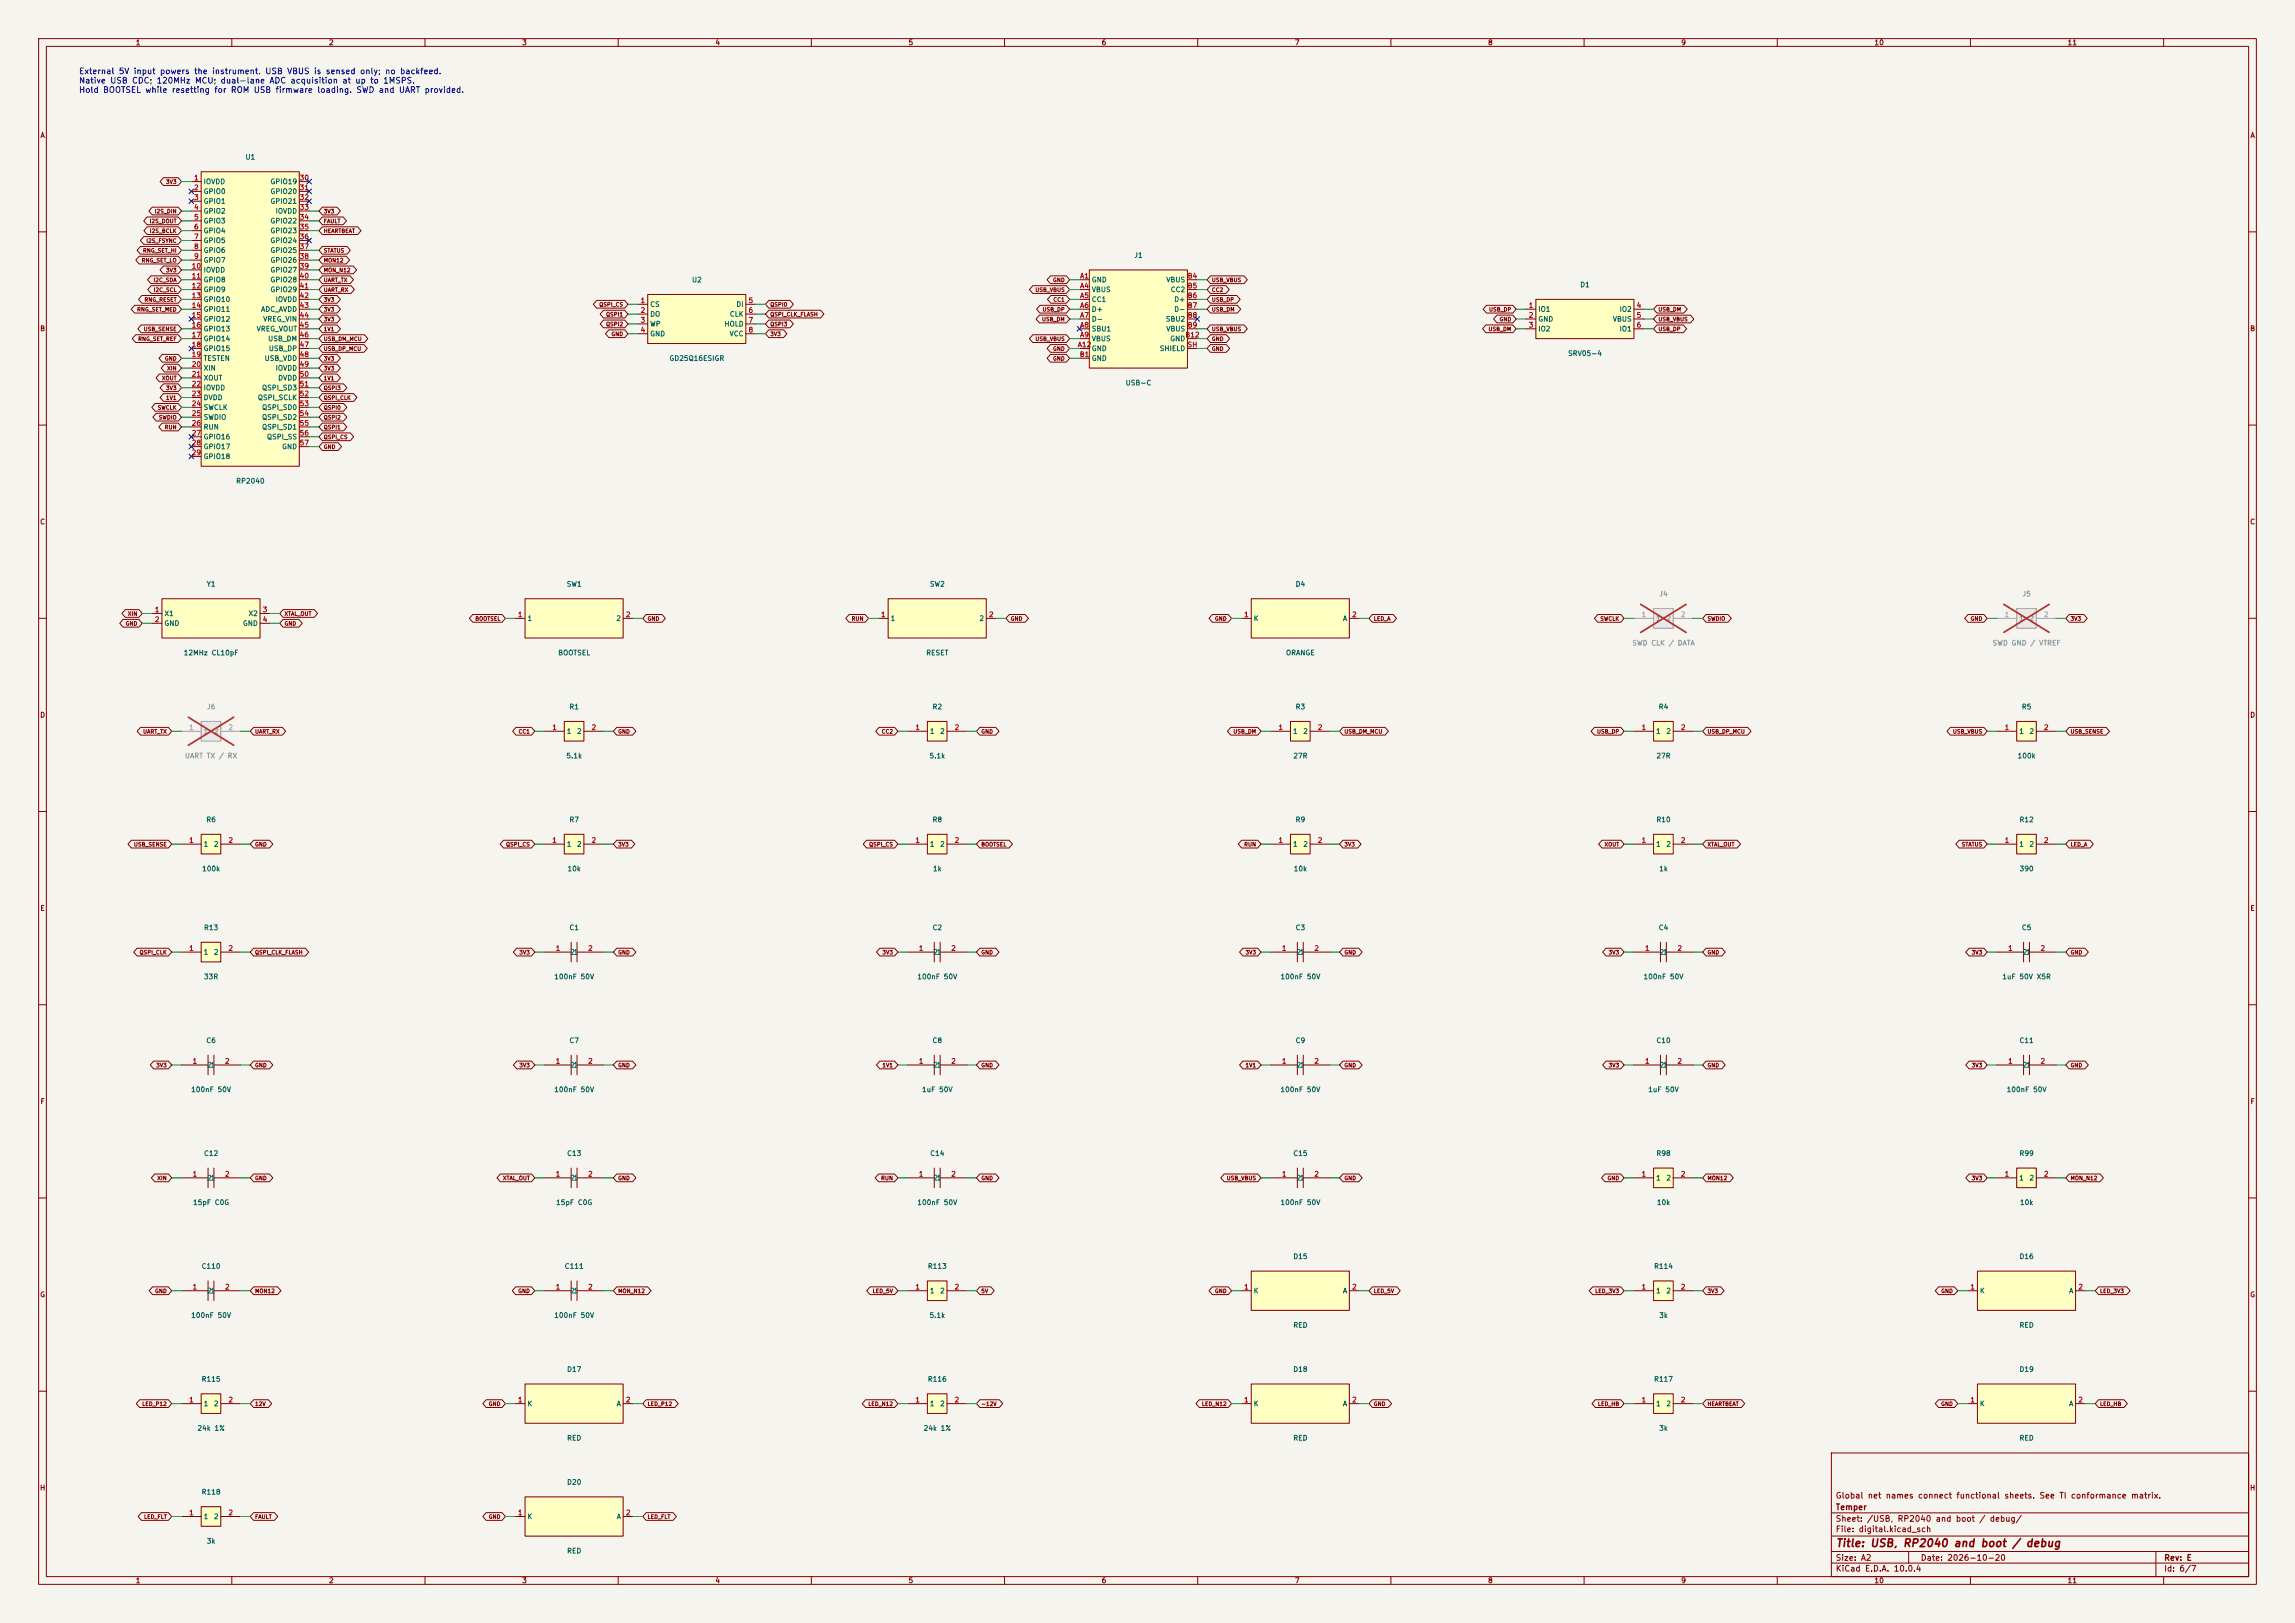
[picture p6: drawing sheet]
<svg xmlns="http://www.w3.org/2000/svg" width="594mm" height="420mm" viewBox="0 0 594 420" stroke-linecap="round" stroke-linejoin="round" font-family="sans-serif">
<defs><g id="words">
<text font-size="2" fill="#840000" x="475" y="400.8">Title: USB, RP2040 and boot / debug</text>
<g font-size="1.5" fill="#0000c2">
<text x="20.3" y="19.6">External 5V input powers the instrument. USB VBUS is sensed only; no backfeed.</text>
<text x="20.3" y="22">Native USB CDC; 120MHz MCU; dual-lane ADC acquisition at up to 1MSPS.</text>
<text x="20.3" y="24.4">Hold BOOTSEL while resetting for ROM USB firmware loading. SWD and UART provided.</text>
</g>
<g font-size="1.5" fill="#840000">
<text x="475" y="388.1">Global net names connect functional sheets. See TI conformance matrix.</text>
<text x="475" y="394.1">Sheet: /USB, RP2040 and boot / debug/</text>
<text x="475" y="391.1">Temper</text>
<text x="475" y="396.8">File: digital.kicad_sch</text>
<text x="475" y="407">KiCad E.D.A. 10.0.4</text>
<text x="475" y="404.2">Size: A2</text>
<text x="497" y="404.2">Date: 2026-10-20</text>
<text x="560" y="404.2">Rev: E</text>
<text x="560" y="407">Id: 6/7</text>
</g>
<g font-size="1.3" fill="#840000">
<text x="35" y="12">1</text>
<text x="85" y="12">2</text>
<text x="135" y="12">3</text>
<text x="185" y="12">4</text>
<text x="235" y="12">5</text>
<text x="285" y="12">6</text>
<text x="335" y="12">7</text>
<text x="385" y="12">8</text>
<text x="435" y="12">9</text>
<text x="485" y="12">10</text>
<text x="535" y="12">11</text>
<text x="10.3" y="36">A</text>
<text x="582.3" y="36">A</text>
<text x="10.3" y="86">B</text>
<text x="582.3" y="86">B</text>
<text x="10.3" y="136">C</text>
<text x="582.3" y="136">C</text>
<text x="10.3" y="186">D</text>
<text x="582.3" y="186">D</text>
<text x="10.3" y="236">E</text>
<text x="582.3" y="236">E</text>
<text x="10.3" y="286">F</text>
<text x="582.3" y="286">F</text>
<text x="10.3" y="336">G</text>
<text x="582.3" y="336">G</text>
<text x="10.2" y="386">H</text>
<text x="582.2" y="386">H</text>
<text x="35" y="410">1</text>
<text x="85" y="410">2</text>
<text x="135" y="410">3</text>
<text x="185" y="410">4</text>
<text x="235" y="410">5</text>
<text x="285" y="410">6</text>
<text x="335" y="410">7</text>
<text x="385" y="410">8</text>
<text x="435" y="410">9</text>
<text x="485" y="410">10</text>
<text x="535" y="410">11</text>
</g>
<g font-size="1.3" fill="#006464">
<text x="63.4" y="41.6">U1</text>
<text x="52.6" y="48">IOVDD</text>
<text x="69.9" y="48">GPIO19</text>
<text x="52.6" y="50.5">GPIO0</text>
<text x="52.6" y="53">GPIO1</text>
<text x="69.9" y="50.5">GPIO20</text>
<text x="69.9" y="53">GPIO21</text>
<text x="52.6" y="55.6">GPIO2</text>
<text x="52.6" y="58.1">GPIO3</text>
<text x="69.9" y="58.1">GPIO22</text>
<text x="71.2" y="55.6">IOVDD</text>
<text x="52.6" y="60.7">GPIO4</text>
<text x="52.6" y="63.2">GPIO5</text>
<text x="52.6" y="65.7">GPIO6</text>
<text x="69.9" y="60.7">GPIO23</text>
<text x="69.9" y="63.2">GPIO24</text>
<text x="69.9" y="65.7">GPIO25</text>
<text x="52.6" y="68.3">GPIO7</text>
<text x="52.6" y="70.8">IOVDD</text>
<text x="69.9" y="68.3">GPIO26</text>
<text x="69.9" y="70.8">GPIO27</text>
<text x="293.4" y="67">J1</text>
<text x="52.6" y="73.4">GPIO8</text>
<text x="52.6" y="75.9">GPIO9</text>
<text x="69.9" y="73.4">GPIO28</text>
<text x="69.9" y="75.9">GPIO29</text>
<text x="179" y="73.4">U2</text>
<text x="282.4" y="73.4">GND</text>
<text x="282.4" y="75.9">VBUS</text>
<text x="301.7" y="73.4">VBUS</text>
<text x="302.9" y="75.9">CC2</text>
<text x="408.9" y="74.6">D1</text>
<text x="52.6" y="78.4">GPIO10</text>
<text x="52.6" y="81">GPIO11</text>
<text x="52.6" y="83.5">GPIO12</text>
<text x="67.4" y="81">ADC_AVDD</text>
<text x="68" y="83.5">VREG_VIN</text>
<text x="71.2" y="78.4">IOVDD</text>
<text x="168.1" y="79.7">CS</text>
<text x="168.1" y="82.3">DO</text>
<text x="188.8" y="82.3">CLK</text>
<text x="190.5" y="79.7">DI</text>
<text x="282.4" y="78.4">CC1</text>
<text x="282.4" y="81">D+</text>
<text x="282.4" y="83.5">D-</text>
<text x="301.6" y="83.5">SBU2</text>
<text x="303.8" y="78.4">D+</text>
<text x="303.8" y="81">D-</text>
<text x="398" y="81">IO1</text>
<text x="398" y="83.5">GND</text>
<text x="417.3" y="83.5">VBUS</text>
<text x="419.1" y="81">IO2</text>
<text x="52.6" y="86.1">GPIO13</text>
<text x="52.6" y="88.6">GPIO14</text>
<text x="66.3" y="86.1">VREG_VOUT</text>
<text x="69.3" y="88.6">USB_DM</text>
<text x="168.1" y="84.8">WP</text>
<text x="168.1" y="87.3">GND</text>
<text x="187.4" y="84.8">HOLD</text>
<text x="188.7" y="87.3">VCC</text>
<text x="282.4" y="86.1">SBU1</text>
<text x="282.4" y="88.6">VBUS</text>
<text x="301.7" y="86.1">VBUS</text>
<text x="302.8" y="88.6">GND</text>
<text x="398" y="86.1">IO2</text>
<text x="419.1" y="86.1">IO1</text>
<text x="52.6" y="91.1">GPIO15</text>
<text x="52.6" y="93.7">TESTEN</text>
<text x="68.4" y="93.7">USB_VDD</text>
<text x="69.4" y="91.1">USB_DP</text>
<text x="173.1" y="93.7">GD25Q16ESIGR</text>
<text x="282.4" y="91.1">GND</text>
<text x="282.4" y="93.7">GND</text>
<text x="300" y="91.1">SHIELD</text>
<text x="405.7" y="92.4">SRV05-4</text>
<text x="52.6" y="96.2">XIN</text>
<text x="52.6" y="98.8">XOUT</text>
<text x="52.6" y="101.3">IOVDD</text>
<text x="67.7" y="101.3">QSPI_SD3</text>
<text x="71.2" y="96.2">IOVDD</text>
<text x="71.9" y="98.8">DVDD</text>
<text x="291.2" y="100">USB-C</text>
<text x="52.6" y="103.8">DVDD</text>
<text x="52.6" y="106.4">SWCLK</text>
<text x="66.6" y="103.8">QSPI_SCLK</text>
<text x="67.7" y="106.4">QSPI_SD0</text>
<text x="52.6" y="108.9">SWDIO</text>
<text x="52.6" y="111.5">RUN</text>
<text x="67.7" y="108.9">QSPI_SD2</text>
<text x="67.7" y="111.5">QSPI_SD1</text>
<text x="52.6" y="114">GPIO16</text>
<text x="52.6" y="116.5">GPIO17</text>
<text x="52.6" y="119.1">GPIO18</text>
<text x="69" y="114">QSPI_SS</text>
<text x="72.9" y="116.5">GND</text>
<text x="61" y="125.4">RP2040</text>
<text x="53.4" y="152.1">Y1</text>
<text x="146.6" y="152.1">SW1</text>
<text x="240.5" y="152.1">SW2</text>
<text x="335.2" y="152.1">D4</text>
<text x="42.4" y="159.7">X1</text>
<text x="64.2" y="159.7">X2</text>
<text x="136.4" y="161">1</text>
<text x="159.4" y="161">2</text>
<text x="230.4" y="161">1</text>
<text x="253.3" y="161">2</text>
<text x="324.4" y="161">K</text>
<text x="347.5" y="161">A</text>
<text x="42.4" y="162.3">GND</text>
<text x="62.7" y="162.3">GND</text>
<text x="47.4" y="169.9">12MHz CL10pF</text>
<text x="144.3" y="169.9">BOOTSEL</text>
<text x="239.6" y="169.9">RESET</text>
<text x="332.7" y="169.9">ORANGE</text>
<text x="147.2" y="183.9">R1</text>
<text x="241.2" y="183.9">R2</text>
<text x="335.2" y="183.9">R3</text>
<text x="429.2" y="183.9">R4</text>
<text x="523.2" y="183.9">R5</text>
<text x="146.6" y="190.2">1</text>
<text x="149.2" y="190.2">2</text>
<text x="240.5" y="190.2">1</text>
<text x="243.2" y="190.2">2</text>
<text x="334.5" y="190.2">1</text>
<text x="337.2" y="190.2">2</text>
<text x="428.5" y="190.2">1</text>
<text x="431.1" y="190.2">2</text>
<text x="522.5" y="190.2">1</text>
<text x="525.1" y="190.2">2</text>
<text x="146.5" y="196.6">5.1k</text>
<text x="240.4" y="196.6">5.1k</text>
<text x="334.6" y="196.6">27R</text>
<text x="428.6" y="196.6">27R</text>
<text x="522.1" y="196.6">100k</text>
<text x="53.3" y="213.1">R6</text>
<text x="147.2" y="213.1">R7</text>
<text x="241.2" y="213.1">R8</text>
<text x="335.2" y="213.1">R9</text>
<text x="428.6" y="213.1">R10</text>
<text x="522.6" y="213.1">R12</text>
<text x="52.6" y="219.4">1</text>
<text x="55.2" y="219.4">2</text>
<text x="146.6" y="219.4">1</text>
<text x="149.2" y="219.4">2</text>
<text x="240.5" y="219.4">1</text>
<text x="243.2" y="219.4">2</text>
<text x="334.5" y="219.4">1</text>
<text x="337.2" y="219.4">2</text>
<text x="428.5" y="219.4">1</text>
<text x="431.1" y="219.4">2</text>
<text x="522.5" y="219.4">1</text>
<text x="525.1" y="219.4">2</text>
<text x="52.2" y="225.8">100k</text>
<text x="146.8" y="225.8">10k</text>
<text x="241.3" y="225.8">1k</text>
<text x="334.7" y="225.8">10k</text>
<text x="429.3" y="225.8">1k</text>
<text x="522.6" y="225.8">390</text>
<text x="52.7" y="241">R13</text>
<text x="147.2" y="241">C1</text>
<text x="241.2" y="241">C2</text>
<text x="335.2" y="241">C3</text>
<text x="429.2" y="241">C4</text>
<text x="523.2" y="241">C5</text>
<text x="52.6" y="247.4">1</text>
<text x="55.2" y="247.4">2</text>
<text x="147.4" y="247.4">21</text>
<text x="241.4" y="247.4">21</text>
<text x="335.4" y="247.4">21</text>
<text x="429.4" y="247.4">21</text>
<text x="523.3" y="247.4">21</text>
<text x="52.7" y="253.7">33R</text>
<text x="143.3" y="253.7">100nF 50V</text>
<text x="237.3" y="253.7">100nF 50V</text>
<text x="331.3" y="253.7">100nF 50V</text>
<text x="425.3" y="253.7">100nF 50V</text>
<text x="518.1" y="253.7">1uF 50V X5R</text>
<text x="53.3" y="270.2">C6</text>
<text x="147.2" y="270.2">C7</text>
<text x="241.2" y="270.2">C8</text>
<text x="335.2" y="270.2">C9</text>
<text x="428.6" y="270.2">C10</text>
<text x="522.6" y="270.2">C11</text>
<text x="53.4" y="276.6">21</text>
<text x="147.4" y="276.6">21</text>
<text x="241.4" y="276.6">21</text>
<text x="335.4" y="276.6">21</text>
<text x="429.4" y="276.6">21</text>
<text x="523.3" y="276.6">21</text>
<text x="49.3" y="282.9">100nF 50V</text>
<text x="143.3" y="282.9">100nF 50V</text>
<text x="238.5" y="282.9">1uF 50V</text>
<text x="331.3" y="282.9">100nF 50V</text>
<text x="426.5" y="282.9">1uF 50V</text>
<text x="519.2" y="282.9">100nF 50V</text>
<text x="52.7" y="299.4">C12</text>
<text x="146.6" y="299.4">C13</text>
<text x="240.6" y="299.4">C14</text>
<text x="334.6" y="299.4">C15</text>
<text x="428.6" y="299.4">R98</text>
<text x="522.6" y="299.4">R99</text>
<text x="53.4" y="305.8">21</text>
<text x="147.4" y="305.8">21</text>
<text x="241.4" y="305.8">21</text>
<text x="335.4" y="305.8">21</text>
<text x="428.5" y="305.8">1</text>
<text x="431.1" y="305.8">2</text>
<text x="522.5" y="305.8">1</text>
<text x="525.1" y="305.8">2</text>
<text x="49.8" y="312.1">15pF C0G</text>
<text x="143.8" y="312.1">15pF C0G</text>
<text x="237.3" y="312.1">100nF 50V</text>
<text x="331.3" y="312.1">100nF 50V</text>
<text x="428.7" y="312.1">10k</text>
<text x="522.7" y="312.1">10k</text>
<text x="52.1" y="328.6">C110</text>
<text x="146" y="328.6">C111</text>
<text x="240" y="328.6">R113</text>
<text x="334.6" y="326.1">D15</text>
<text x="428" y="328.6">R114</text>
<text x="522.6" y="326.1">D16</text>
<text x="53.4" y="335">21</text>
<text x="147.4" y="335">21</text>
<text x="240.5" y="335">1</text>
<text x="243.2" y="335">2</text>
<text x="324.4" y="335">K</text>
<text x="347.5" y="335">A</text>
<text x="428.5" y="335">1</text>
<text x="431.1" y="335">2</text>
<text x="512.3" y="335">K</text>
<text x="535.4" y="335">A</text>
<text x="49.3" y="341.3">100nF 50V</text>
<text x="143.3" y="341.3">100nF 50V</text>
<text x="240.4" y="341.3">5.1k</text>
<text x="429.3" y="341.3">3k</text>
<text x="334.6" y="343.9">RED</text>
<text x="522.6" y="343.9">RED</text>
<text x="52.1" y="357.8">R115</text>
<text x="146.6" y="355.3">D17</text>
<text x="240" y="357.8">R116</text>
<text x="334.6" y="355.3">D18</text>
<text x="428" y="357.8">R117</text>
<text x="522.6" y="355.3">D19</text>
<text x="52.6" y="364.2">1</text>
<text x="55.2" y="364.2">2</text>
<text x="136.4" y="364.2">K</text>
<text x="159.5" y="364.2">A</text>
<text x="240.5" y="364.2">1</text>
<text x="243.2" y="364.2">2</text>
<text x="324.4" y="364.2">K</text>
<text x="347.5" y="364.2">A</text>
<text x="428.5" y="364.2">1</text>
<text x="431.1" y="364.2">2</text>
<text x="512.3" y="364.2">K</text>
<text x="535.4" y="364.2">A</text>
<text x="51" y="370.5">24k 1%</text>
<text x="238.9" y="370.5">24k 1%</text>
<text x="429.3" y="370.5">3k</text>
<text x="146.6" y="373.1">RED</text>
<text x="334.6" y="373.1">RED</text>
<text x="522.6" y="373.1">RED</text>
<text x="52.1" y="387.1">R118</text>
<text x="146.6" y="384.5">D20</text>
<text x="52.6" y="393.4">1</text>
<text x="55.2" y="393.4">2</text>
<text x="136.4" y="393.4">K</text>
<text x="159.5" y="393.4">A</text>
<text x="53.4" y="399.8">3k</text>
<text x="146.6" y="402.3">RED</text>
</g>
<g font-size="1.3" fill="#a90000">
<text x="50.1" y="47">1</text>
<text x="77.4" y="47">30</text>
<text x="50.1" y="49.5">2</text>
<text x="50.1" y="52">3</text>
<text x="77.4" y="49.5">31</text>
<text x="77.4" y="52">32</text>
<text x="50.1" y="54.6">4</text>
<text x="50.1" y="57.1">5</text>
<text x="50.1" y="59.7">6</text>
<text x="77.4" y="54.6">33</text>
<text x="77.4" y="57.1">34</text>
<text x="77.4" y="59.7">35</text>
<text x="50.1" y="62.2">7</text>
<text x="50.1" y="64.7">8</text>
<text x="77.4" y="62.2">36</text>
<text x="77.4" y="64.7">37</text>
<text x="49.5" y="69.8">10</text>
<text x="50.1" y="67.3">9</text>
<text x="77.4" y="67.3">38</text>
<text x="77.4" y="69.8">39</text>
<text x="49.5" y="72.4">11</text>
<text x="49.5" y="74.9">12</text>
<text x="49.5" y="77.4">13</text>
<text x="77.4" y="72.4">40</text>
<text x="77.4" y="74.9">41</text>
<text x="77.4" y="77.4">42</text>
<text x="279.4" y="72.4">A1</text>
<text x="279.4" y="74.9">A4</text>
<text x="279.4" y="77.4">A5</text>
<text x="307.3" y="72.4">B4</text>
<text x="307.3" y="74.9">B5</text>
<text x="307.3" y="77.4">B6</text>
<text x="49.5" y="80">14</text>
<text x="49.5" y="82.5">15</text>
<text x="77.4" y="80">43</text>
<text x="77.4" y="82.5">44</text>
<text x="165.7" y="78.7">1</text>
<text x="165.7" y="81.3">2</text>
<text x="165.7" y="83.8">3</text>
<text x="193.6" y="78.7">5</text>
<text x="193.6" y="81.3">6</text>
<text x="193.6" y="83.8">7</text>
<text x="279.4" y="80">A6</text>
<text x="279.4" y="82.5">A7</text>
<text x="307.3" y="80">B7</text>
<text x="307.3" y="82.5">B8</text>
<text x="395.5" y="80">1</text>
<text x="395.5" y="82.5">2</text>
<text x="423.5" y="80">4</text>
<text x="423.5" y="82.5">5</text>
<text x="49.5" y="85.1">16</text>
<text x="49.5" y="87.6">17</text>
<text x="77.4" y="85.1">45</text>
<text x="77.4" y="87.6">46</text>
<text x="165.7" y="86.3">4</text>
<text x="193.6" y="86.3">8</text>
<text x="279.4" y="85.1">A8</text>
<text x="279.4" y="87.6">A9</text>
<text x="306.7" y="87.6">B12</text>
<text x="307.3" y="85.1">B9</text>
<text x="395.5" y="85.1">3</text>
<text x="423.5" y="85.1">6</text>
<text x="49.5" y="90.1">18</text>
<text x="49.5" y="92.7">19</text>
<text x="49.5" y="95.2">20</text>
<text x="77.4" y="90.1">47</text>
<text x="77.4" y="92.7">48</text>
<text x="77.4" y="95.2">49</text>
<text x="278.8" y="90.1">A12</text>
<text x="279.3" y="92.7">B1</text>
<text x="307.2" y="90.1">SH</text>
<text x="49.5" y="97.8">21</text>
<text x="49.5" y="100.3">22</text>
<text x="77.4" y="97.8">50</text>
<text x="77.4" y="100.3">51</text>
<text x="49.5" y="102.8">23</text>
<text x="49.5" y="105.4">24</text>
<text x="49.5" y="107.9">25</text>
<text x="77.4" y="102.8">52</text>
<text x="77.4" y="105.4">53</text>
<text x="77.4" y="107.9">54</text>
<text x="49.5" y="110.5">26</text>
<text x="49.5" y="113">27</text>
<text x="77.4" y="110.5">55</text>
<text x="77.4" y="113">56</text>
<text x="49.5" y="115.5">28</text>
<text x="49.5" y="118.1">29</text>
<text x="77.4" y="115.5">57</text>
<text x="39.9" y="158.7">1</text>
<text x="39.9" y="161.3">2</text>
<text x="67.9" y="158.7">3</text>
<text x="67.9" y="161.3">4</text>
<text x="133.9" y="160">1</text>
<text x="161.9" y="160">2</text>
<text x="227.9" y="160">1</text>
<text x="255.8" y="160">2</text>
<text x="321.9" y="160">1</text>
<text x="349.8" y="160">2</text>
<text x="142.8" y="189.2">1</text>
<text x="153" y="189.2">2</text>
<text x="236.8" y="189.2">1</text>
<text x="246.9" y="189.2">2</text>
<text x="330.8" y="189.2">1</text>
<text x="340.9" y="189.2">2</text>
<text x="424.7" y="189.2">1</text>
<text x="434.9" y="189.2">2</text>
<text x="518.7" y="189.2">1</text>
<text x="528.9" y="189.2">2</text>
<text x="48.8" y="218.4">1</text>
<text x="59" y="218.4">2</text>
<text x="142.8" y="218.4">1</text>
<text x="153" y="218.4">2</text>
<text x="236.8" y="218.4">1</text>
<text x="246.9" y="218.4">2</text>
<text x="330.8" y="218.4">1</text>
<text x="340.9" y="218.4">2</text>
<text x="424.7" y="218.4">1</text>
<text x="434.9" y="218.4">2</text>
<text x="518.7" y="218.4">1</text>
<text x="528.9" y="218.4">2</text>
<text x="48.8" y="246.4">1</text>
<text x="59" y="246.4">2</text>
<text x="143.7" y="246.4">1</text>
<text x="152.1" y="246.4">2</text>
<text x="237.7" y="246.4">1</text>
<text x="246.1" y="246.4">2</text>
<text x="331.7" y="246.4">1</text>
<text x="340" y="246.4">2</text>
<text x="425.6" y="246.4">1</text>
<text x="434" y="246.4">2</text>
<text x="519.6" y="246.4">1</text>
<text x="528" y="246.4">2</text>
<text x="49.7" y="275.6">1</text>
<text x="58.1" y="275.6">2</text>
<text x="143.7" y="275.6">1</text>
<text x="152.1" y="275.6">2</text>
<text x="237.7" y="275.6">1</text>
<text x="246.1" y="275.6">2</text>
<text x="331.7" y="275.6">1</text>
<text x="340" y="275.6">2</text>
<text x="425.6" y="275.6">1</text>
<text x="434" y="275.6">2</text>
<text x="519.6" y="275.6">1</text>
<text x="528" y="275.6">2</text>
<text x="49.7" y="304.8">1</text>
<text x="58.1" y="304.8">2</text>
<text x="143.7" y="304.8">1</text>
<text x="152.1" y="304.8">2</text>
<text x="237.7" y="304.8">1</text>
<text x="246.1" y="304.8">2</text>
<text x="331.7" y="304.8">1</text>
<text x="340" y="304.8">2</text>
<text x="424.7" y="304.8">1</text>
<text x="434.9" y="304.8">2</text>
<text x="518.7" y="304.8">1</text>
<text x="528.9" y="304.8">2</text>
<text x="49.7" y="334">1</text>
<text x="58.1" y="334">2</text>
<text x="143.7" y="334">1</text>
<text x="152.1" y="334">2</text>
<text x="236.8" y="334">1</text>
<text x="246.9" y="334">2</text>
<text x="321.9" y="334">1</text>
<text x="349.8" y="334">2</text>
<text x="424.7" y="334">1</text>
<text x="434.9" y="334">2</text>
<text x="509.8" y="334">1</text>
<text x="537.8" y="334">2</text>
<text x="48.8" y="363.2">1</text>
<text x="59" y="363.2">2</text>
<text x="133.9" y="363.2">1</text>
<text x="161.9" y="363.2">2</text>
<text x="236.8" y="363.2">1</text>
<text x="246.9" y="363.2">2</text>
<text x="321.9" y="363.2">1</text>
<text x="349.8" y="363.2">2</text>
<text x="424.7" y="363.2">1</text>
<text x="434.9" y="363.2">2</text>
<text x="509.8" y="363.2">1</text>
<text x="537.8" y="363.2">2</text>
<text x="48.8" y="392.4">1</text>
<text x="59" y="392.4">2</text>
<text x="133.9" y="392.4">1</text>
<text x="161.9" y="392.4">2</text>
</g>
<g font-size="1.3" fill="#939391">
<text x="429.3" y="154.6">J4</text>
<text x="523.3" y="154.6">J5</text>
<text x="428.5" y="161">1</text>
<text x="431.1" y="161">2</text>
<text x="522.5" y="161">1</text>
<text x="525.1" y="161">2</text>
<text x="422.4" y="167.3">SWD CLK / DATA</text>
<text x="515.6" y="167.3">SWD GND / VTREF</text>
<text x="53.4" y="183.9">J6</text>
<text x="52.6" y="190.2">1</text>
<text x="55.2" y="190.2">2</text>
<text x="47.7" y="196.6">UART TX / RX</text>
</g>
<g font-size="1.3" fill="#a5a4a2">
<text x="424.7" y="160">1</text>
<text x="434.9" y="160">2</text>
<text x="518.7" y="160">1</text>
<text x="528.9" y="160">2</text>
<text x="48.8" y="189.2">1</text>
<text x="59" y="189.2">2</text>
</g>
<g font-size="1" fill="#840000">
<text x="42.8" y="47.8">3V3</text>
<text x="38.6" y="58">I2S_DOUT</text>
<text x="39.9" y="55.4">I2S_DIN</text>
<text x="83.7" y="55.4">3V3</text>
<text x="83.7" y="58">FAULT</text>
<text x="36.9" y="65.6">RNG_SET_HI</text>
<text x="37.8" y="63.1">I2S_FSYNC</text>
<text x="38.7" y="60.5">I2S_BCLK</text>
<text x="83.7" y="65.6">STATUS</text>
<text x="83.7" y="60.5">HEARTBEAT</text>
<text x="36.6" y="68.1">RNG_SET_LO</text>
<text x="42.8" y="70.7">3V3</text>
<text x="83.7" y="68.1">MON12</text>
<text x="83.7" y="70.7">MON_N12</text>
<text x="39.6" y="73.2">I2C_SDA</text>
<text x="39.7" y="75.8">I2C_SCL</text>
<text x="83.7" y="73.2">UART_TX</text>
<text x="83.7" y="75.8">UART_RX</text>
<text x="267.9" y="75.8">USB_VBUS</text>
<text x="272.4" y="73.2">GND</text>
<text x="313.5" y="73.2">USB_VBUS</text>
<text x="313.5" y="75.8">CC2</text>
<text x="35.4" y="80.8">RNG_SET_MED</text>
<text x="37.3" y="78.3">RNG_RESET</text>
<text x="83.7" y="78.3">3V3</text>
<text x="83.7" y="80.8">3V3</text>
<text x="83.7" y="83.4">3V3</text>
<text x="155" y="79.6">QSPI_CS</text>
<text x="156.7" y="82.1">QSPI1</text>
<text x="199.2" y="79.6">QSPI0</text>
<text x="199.2" y="82.1">QSPI_CLK_FLASH</text>
<text x="269.6" y="83.4">USB_DM</text>
<text x="269.7" y="80.8">USB_DP</text>
<text x="272.5" y="78.3">CC1</text>
<text x="313.5" y="80.8">USB_DM</text>
<text x="313.5" y="78.3">USB_DP</text>
<text x="385.3" y="80.8">USB_DP</text>
<text x="388" y="83.4">GND</text>
<text x="429.1" y="83.4">USB_VBUS</text>
<text x="429.1" y="80.8">USB_DM</text>
<text x="35.7" y="88.5">RNG_SET_REF</text>
<text x="37.1" y="85.9">USB_SENSE</text>
<text x="83.7" y="85.9">1V1</text>
<text x="83.7" y="88.5">USB_DM_MCU</text>
<text x="156.7" y="84.7">QSPI2</text>
<text x="158.1" y="87.2">GND</text>
<text x="199.2" y="84.7">QSPI3</text>
<text x="199.2" y="87.2">3V3</text>
<text x="267.9" y="88.5">USB_VBUS</text>
<text x="313.5" y="88.5">GND</text>
<text x="313.5" y="85.9">USB_VBUS</text>
<text x="385.1" y="85.9">USB_DM</text>
<text x="429.1" y="85.9">USB_DP</text>
<text x="42.6" y="93.5">GND</text>
<text x="83.7" y="93.5">3V3</text>
<text x="83.7" y="91">USB_DP_MCU</text>
<text x="272.4" y="93.5">GND</text>
<text x="272.4" y="91">GND</text>
<text x="313.5" y="91">GND</text>
<text x="41.8" y="98.6">XOUT</text>
<text x="42.8" y="101.2">3V3</text>
<text x="43.1" y="96.1">XIN</text>
<text x="83.7" y="96.1">3V3</text>
<text x="83.7" y="98.6">1V1</text>
<text x="83.7" y="101.2">QSPI3</text>
<text x="40.7" y="106.2">SWCLK</text>
<text x="42.8" y="103.7">1V1</text>
<text x="83.7" y="103.7">QSPI_CLK</text>
<text x="83.7" y="106.2">QSPI0</text>
<text x="41" y="108.8">SWDIO</text>
<text x="42.5" y="111.3">RUN</text>
<text x="83.7" y="108.8">QSPI2</text>
<text x="83.7" y="111.3">QSPI1</text>
<text x="83.7" y="113.9">QSPI_CS</text>
<text x="83.7" y="116.4">GND</text>
<text x="33" y="159.6">XIN</text>
<text x="73.5" y="159.6">XTAL_OUT</text>
<text x="122.9" y="160.9">BOOTSEL</text>
<text x="167.5" y="160.9">GND</text>
<text x="220.3" y="160.9">RUN</text>
<text x="261.5" y="160.9">GND</text>
<text x="314.3" y="160.9">GND</text>
<text x="355.5" y="160.9">LED_A</text>
<text x="414.1" y="160.9">SWCLK</text>
<text x="441.8" y="160.9">SWDIO</text>
<text x="509.9" y="160.9">GND</text>
<text x="535.8" y="160.9">3V3</text>
<text x="32.4" y="162.1">GND</text>
<text x="73.5" y="162.1">GND</text>
<text x="36.9" y="190.1">UART_TX</text>
<text x="65.9" y="190.1">UART_RX</text>
<text x="134.1" y="190.1">CC1</text>
<text x="159.9" y="190.1">GND</text>
<text x="228.1" y="190.1">CC2</text>
<text x="253.9" y="190.1">GND</text>
<text x="319.1" y="190.1">USB_DM</text>
<text x="347.8" y="190.1">USB_DM_MCU</text>
<text x="413.2" y="190.1">USB_DP</text>
<text x="441.8" y="190.1">USB_DP_MCU</text>
<text x="505.3" y="190.1">USB_VBUS</text>
<text x="535.8" y="190.1">USB_SENSE</text>
<text x="34.5" y="219.3">USB_SENSE</text>
<text x="65.9" y="219.3">GND</text>
<text x="130.9" y="219.3">QSPI_CS</text>
<text x="159.9" y="219.3">3V3</text>
<text x="224.8" y="219.3">QSPI_CS</text>
<text x="253.9" y="219.3">BOOTSEL</text>
<text x="321.9" y="219.3">RUN</text>
<text x="347.8" y="219.3">3V3</text>
<text x="415.2" y="219.3">XOUT</text>
<text x="441.8" y="219.3">XTAL_OUT</text>
<text x="507.6" y="219.3">STATUS</text>
<text x="535.8" y="219.3">LED_A</text>
<text x="36" y="247.2">QSPI_CLK</text>
<text x="65.9" y="247.2">QSPI_CLK_FLASH</text>
<text x="134.3" y="247.2">3V3</text>
<text x="159.9" y="247.2">GND</text>
<text x="228.3" y="247.2">3V3</text>
<text x="253.9" y="247.2">GND</text>
<text x="322.2" y="247.2">3V3</text>
<text x="347.8" y="247.2">GND</text>
<text x="416.2" y="247.2">3V3</text>
<text x="441.8" y="247.2">GND</text>
<text x="510.2" y="247.2">3V3</text>
<text x="535.8" y="247.2">GND</text>
<text x="40.3" y="276.4">3V3</text>
<text x="65.9" y="276.4">GND</text>
<text x="134.3" y="276.4">3V3</text>
<text x="159.9" y="276.4">GND</text>
<text x="228.3" y="276.4">1V1</text>
<text x="253.9" y="276.4">GND</text>
<text x="322.2" y="276.4">1V1</text>
<text x="347.8" y="276.4">GND</text>
<text x="416.2" y="276.4">3V3</text>
<text x="441.8" y="276.4">GND</text>
<text x="510.2" y="276.4">3V3</text>
<text x="535.8" y="276.4">GND</text>
<text x="40.6" y="305.6">XIN</text>
<text x="65.9" y="305.6">GND</text>
<text x="130" y="305.6">XTAL_OUT</text>
<text x="159.9" y="305.6">GND</text>
<text x="227.9" y="305.6">RUN</text>
<text x="253.9" y="305.6">GND</text>
<text x="317.4" y="305.6">USB_VBUS</text>
<text x="347.8" y="305.6">GND</text>
<text x="415.9" y="305.6">GND</text>
<text x="441.8" y="305.6">MON12</text>
<text x="510.2" y="305.6">3V3</text>
<text x="535.8" y="305.6">MON_N12</text>
<text x="40" y="334.8">GND</text>
<text x="65.9" y="334.8">MON12</text>
<text x="134" y="334.8">GND</text>
<text x="159.9" y="334.8">MON_N12</text>
<text x="225.7" y="334.8">LED_5V</text>
<text x="253.9" y="334.8">5V</text>
<text x="314.3" y="334.8">GND</text>
<text x="355.5" y="334.8">LED_5V</text>
<text x="412.7" y="334.8">LED_3V3</text>
<text x="441.8" y="334.8">3V3</text>
<text x="502.3" y="334.8">GND</text>
<text x="543.4" y="334.8">LED_3V3</text>
<text x="36.7" y="364.1">LED_P12</text>
<text x="65.9" y="364.1">12V</text>
<text x="126.4" y="364.1">GND</text>
<text x="167.5" y="364.1">LED_P12</text>
<text x="224.6" y="364.1">LED_N12</text>
<text x="253.9" y="364.1">-12V</text>
<text x="311" y="364.1">LED_N12</text>
<text x="355.5" y="364.1">GND</text>
<text x="413.5" y="364.1">LED_HB</text>
<text x="441.8" y="364.1">HEARTBEAT</text>
<text x="502.3" y="364.1">GND</text>
<text x="543.4" y="364.1">LED_HB</text>
<text x="37.2" y="393.3">LED_FLT</text>
<text x="65.9" y="393.3">FAULT</text>
<text x="126.4" y="393.3">GND</text>
<text x="167.5" y="393.3">LED_FLT</text>
</g>
</g></defs>
<path d="M0 0h594v420h-594z" fill="#f5f4ef" stroke="#f5f4ef" stroke-width=".26"/>
<g fill="none" stroke="#840000" stroke-width=".26">
<path d="M10 10h574v400h-574zM12 12h570v396h-570zM60 10v2M110 10v2M160 10v2M210 10v2M260 10v2M310 10v2M360 10v2M410 10v2M460 10v2M510 10v2"/>
<path d="M560 10v2M10 60h2M582 60h2M10 110h2M582 110h2M10 160h2M582 160h2M10 210h2M582 210h2M10 260h2M582 260h2M10 310h2"/>
<path d="M582 310h2M10 360h2M474 376h108v32h-108zM582 360h2M474 397.5h108M474 391.5h108M60 408v2M110 408v2M160 408v2M210 408v2M260 408v2M310 408v2"/>
<path d="M360 408v2M410 408v2M460 408v2M474 404.5h108M474 401.5h108M494 401.5v3M510 408v2M558 401.5v6.5M560 408v2"/>
</g>
<path d="M146 186.7h5.1v5.1h-5.1z" fill="#ffffc2"/>
<path d="M141 189.2h5M146 186.7h5.1v5.1h-5.1zM151.1 189.2h5.1" fill="none" stroke="#840000" stroke-width=".26"/>
<path d="M323.8 358.1h25.4v10.2h-25.4z" fill="#ffffc2"/>
<path d="M323.8 358.1h25.4v10.2h-25.4zM321.3 363.2h2.5M349.2 363.2h2.6" fill="none" stroke="#840000" stroke-width=".26"/>
<path d="M323.8 328.9h25.4v10.2h-25.4z" fill="#ffffc2"/>
<path d="M321.3 334h2.5M323.8 328.9h25.4v10.2h-25.4zM349.2 334h2.6" fill="none" stroke="#840000" stroke-width=".26"/>
<path d="M428 331.5h5.1v5.1h-5.1z" fill="#ffffc2"/>
<path d="M422.9 334h5.1M428 331.5h5.1v5.1h-5.1zM433.1 334h5" fill="none" stroke="#840000" stroke-width=".26"/>
<path d="M428 302.3h5.1v5h-5.1z" fill="#ffffc2"/>
<g fill="none" stroke="#840000" stroke-width=".26">
<path d="M328.9 275.6h6.9M335.8 273.1v5M337.3 273.1v5M337.3 275.6h6.9M422.9 275.6h6.9M429.8 273.1v5M431.3 273.1v5M431.3 275.6h6.8M328.9 304.8h6.9M335.8 302.3v5M337.3 304.8h6.9M337.3 302.3v5"/>
<path d="M422.9 304.8h5.1M428 302.3h5.1v5h-5.1zM433.1 304.8h5"/>
</g>
<path d="M511.8 358.1h25.4v10.2h-25.4z" fill="#ffffc2"/>
<path d="M511.8 358.1h25.4v10.2h-25.4zM509.3 363.2h2.5M537.2 363.2h2.5" fill="none" stroke="#840000" stroke-width=".26"/>
<path d="M511.8 328.9h25.4v10.2h-25.4z" fill="#ffffc2"/>
<path d="M509.3 334h2.5M511.8 328.9h25.4v10.2h-25.4zM537.2 334h2.5" fill="none" stroke="#840000" stroke-width=".26"/>
<path d="M522 302.3h5v5h-5z" fill="#ffffc2"/>
<path d="M516.9 246.4h6.8M523.7 243.8v5.1M525.3 243.8v5.1M525.3 246.4h6.8M516.9 275.6h6.8M523.7 273.1v5M525.3 273.1v5M525.3 275.6h6.8M516.9 304.8h5.1M522 302.3h5v5h-5zM527 304.8h5.1" fill="none" stroke="#840000" stroke-width=".26"/>
<path d="M522 215.9h5v5.1h-5z" fill="#ffffc2"/>
<path d="M516.9 218.4h5.1M522 215.9h5v5.1h-5zM527 218.4h5.1" fill="none" stroke="#840000" stroke-width=".26"/>
<path d="M522 186.7h5v5.1h-5z" fill="#ffffc2"/>
<path d="M516.9 189.2h5.1M522 186.7h5v5.1h-5zM527 189.2h5.1" fill="none" stroke="#840000" stroke-width=".26"/>
<path d="M522 157.5h5v5.1h-5z" fill="#ebeae8"/>
<path d="M522 157.5h5v5.1h-5zM516.9 160h5.1M527 160h5.1" fill="none" stroke="#9c9b98" stroke-width=".26"/>
<path d="M518.6 156.4l11.8 7.2M530.4 156.4l-11.8 7.2" fill="none" stroke="#e12e31" stroke-width=".46"/>
<path d="M240 360.7h5.1v5.1h-5.1z" fill="#ffffc2"/>
<path d="M234.9 363.2h5.1M240 360.7h5.1v5.1h-5.1zM245.1 363.2h5.1" fill="none" stroke="#840000" stroke-width=".26"/>
<path d="M240 331.5h5.1v5.1h-5.1z" fill="#ffffc2"/>
<g fill="none" stroke="#840000" stroke-width=".26">
<path d="M234.9 246.4h6.9M241.8 243.8v5.1M243.3 243.8v5.1M243.3 246.4h6.9M234.9 275.6h6.9M241.8 273.1v5M243.3 273.1v5M243.3 275.6h6.9M234.9 304.8h6.9M241.8 302.3v5M243.3 302.3v5M243.3 304.8h6.9"/>
<path d="M234.9 334h5.1M240 331.5h5.1v5.1h-5.1zM245.1 334h5.1"/>
</g>
<path d="M240 215.9h5.1v5.1h-5.1z" fill="#ffffc2"/>
<path d="M234.9 218.4h5.1M240 215.9h5.1v5.1h-5.1zM245.1 218.4h5.1" fill="none" stroke="#840000" stroke-width=".26"/>
<path d="M240 186.7h5.1v5.1h-5.1z" fill="#ffffc2"/>
<path d="M234.9 189.2h5.1M240 186.7h5.1v5.1h-5.1zM245.1 189.2h5.1M328.9 246.4h6.9M335.8 243.8v5.1M337.3 243.8v5.1M337.3 246.4h6.9" fill="none" stroke="#840000" stroke-width=".26"/>
<path d="M334 215.9h5.1v5.1h-5.1z" fill="#ffffc2"/>
<path d="M328.9 218.4h5.1M334 215.9h5.1v5.1h-5.1zM339.1 218.4h5.1" fill="none" stroke="#840000" stroke-width=".26"/>
<path d="M334 186.7h5.1v5.1h-5.1z" fill="#ffffc2"/>
<path d="M328.9 189.2h5.1M334 186.7h5.1v5.1h-5.1zM339.1 189.2h5.1" fill="none" stroke="#840000" stroke-width=".26"/>
<path d="M323.8 154.9h25.4v10.2h-25.4z" fill="#ffffc2"/>
<path d="M323.8 154.9h25.4v10.2h-25.4zM321.3 160h2.5M349.2 160h2.6M422.9 246.4h6.9M429.8 243.8v5.1M431.3 243.8v5.1M431.3 246.4h6.8" fill="none" stroke="#840000" stroke-width=".26"/>
<path d="M428 215.9h5.1v5.1h-5.1z" fill="#ffffc2"/>
<path d="M422.9 218.4h5.1M428 215.9h5.1v5.1h-5.1zM433.1 218.4h5" fill="none" stroke="#840000" stroke-width=".26"/>
<path d="M428 186.7h5.1v5.1h-5.1z" fill="#ffffc2"/>
<path d="M422.9 189.2h5.1M428 186.7h5.1v5.1h-5.1zM433.1 189.2h5" fill="none" stroke="#840000" stroke-width=".26"/>
<path d="M428 157.5h5.1v5.1h-5.1z" fill="#ebeae8"/>
<path d="M428 157.5h5.1v5.1h-5.1zM422.9 160h5.1M433.1 160h5" fill="none" stroke="#9c9b98" stroke-width=".26"/>
<path d="M424.7 156.4l11.7 7.2M436.4 156.4l-11.7 7.2" fill="none" stroke="#e12e31" stroke-width=".46"/>
<path d="M397.5 77.5h25.4v10.1h-25.4z" fill="#ffffc2"/>
<path d="M397.5 77.5h25.4v10.1h-25.4zM395 80h2.5M395 82.6h2.5M395 85.1h2.5M422.9 80h2.5M422.9 82.6h2.5M422.9 85.1h2.5" fill="none" stroke="#840000" stroke-width=".26"/>
<path d="M281.9 69.9h25.4v25.4h-25.4z" fill="#ffffc2"/>
<g fill="none" stroke="#840000" stroke-width=".26">
<path d="M279.4 72.4h2.5M279.4 74.9h2.5M279.4 77.5h2.5M281.9 69.9h25.4v25.4h-25.4zM307.3 72.4h2.6M307.3 74.9h2.6M307.3 77.5h2.6M279.4 80h2.5M279.4 82.6h2.5M279.4 85.1h2.5M279.4 87.6h2.5M279.4 90.2h2.5"/>
<path d="M279.4 92.7h2.5M307.3 80h2.6M307.3 82.6h2.6M307.3 85.1h2.6M307.3 87.6h2.6M307.3 90.2h2.6"/>
</g>
<path d="M229.9 154.9h25.4v10.2h-25.4z" fill="#ffffc2"/>
<path d="M229.9 154.9h25.4v10.2h-25.4zM227.3 160h2.6M255.3 160h2.5" fill="none" stroke="#840000" stroke-width=".26"/>
<path d="M428 360.7h5.1v5.1h-5.1z" fill="#ffffc2"/>
<path d="M422.9 363.2h5.1M428 360.7h5.1v5.1h-5.1zM433.1 363.2h5" fill="none" stroke="#840000" stroke-width=".26"/>
<path d="M167.6 76.2h25.4v12.7h-25.4z" fill="#ffffc2"/>
<path d="M165.1 78.7h2.5M167.6 76.2h25.4v12.7h-25.4zM193 78.7h2.6M165.1 81.3h2.5M165.1 83.8h2.5M165.1 86.4h2.5M193 81.3h2.6M193 83.8h2.6M193 86.4h2.6" fill="none" stroke="#840000" stroke-width=".26"/>
<path d="M52.1 389.9h5v5.1h-5z" fill="#ffffc2"/>
<path d="M47 392.4h5.1M52.1 389.9h5v5.1h-5zM57.1 392.4h5.1" fill="none" stroke="#840000" stroke-width=".26"/>
<path d="M52.1 360.7h5v5.1h-5z" fill="#ffffc2"/>
<g fill="none" stroke="#840000" stroke-width=".26">
<path d="M47 275.6h6.8M53.8 273.1v5M55.4 273.1v5M55.4 275.6h6.8M47 304.8h6.8M53.8 302.3v5M55.4 302.3v5M55.4 304.8h6.8M47 334h6.8M53.8 331.5v5.1M55.4 331.5v5.1M55.4 334h6.8"/>
<path d="M47 363.2h5.1M52.1 360.7h5v5.1h-5zM57.1 363.2h5.1"/>
</g>
<path d="M52.1 243.8h5v5.1h-5z" fill="#ffffc2"/>
<path d="M47 246.4h5.1M52.1 243.8h5v5.1h-5zM57.1 246.4h5.1" fill="none" stroke="#840000" stroke-width=".26"/>
<path d="M135.9 387.4h25.4v10.1h-25.4z" fill="#ffffc2"/>
<path d="M133.3 392.4h2.6M135.9 387.4h25.4v10.1h-25.4zM161.3 392.4h2.5" fill="none" stroke="#840000" stroke-width=".26"/>
<path d="M135.9 358.1h25.4v10.2h-25.4z" fill="#ffffc2"/>
<g fill="none" stroke="#840000" stroke-width=".26">
<path d="M141 246.4h6.8M147.8 243.8v5.1M149.3 243.8v5.1M149.3 246.4h6.9M141 275.6h6.8M147.8 273.1v5M149.3 273.1v5M149.3 275.6h6.9M141 304.8h6.8M147.8 302.3v5M149.3 302.3v5M149.3 304.8h6.9"/>
<path d="M141 334h6.8M147.8 331.5v5.1M149.3 331.5v5.1M149.3 334h6.9M135.9 358.1h25.4v10.2h-25.4zM133.3 363.2h2.6M161.3 363.2h2.5"/>
</g>
<path d="M146 215.9h5.1v5.1h-5.1z" fill="#ffffc2"/>
<path d="M141 218.4h5M146 215.9h5.1v5.1h-5.1zM151.1 218.4h5.1" fill="none" stroke="#840000" stroke-width=".26"/>
<path d="M52.1 44.5h25.4v76.2h-25.4z" fill="#ffffc2"/>
<g fill="none" stroke="#840000" stroke-width=".26">
<path d="M49.5 47h2.6M49.5 49.5h2.6M49.5 52.1h2.6M49.5 54.6h2.6M49.5 57.2h2.6M49.5 59.7h2.6M52.1 44.5h25.4v76.2h-25.4zM77.5 47h2.5M77.5 49.5h2.5M77.5 52.1h2.5M77.5 54.6h2.5M77.5 57.2h2.5"/>
<path d="M77.5 59.7h2.5M49.5 62.2h2.6M49.5 64.8h2.6M49.5 67.3h2.6M49.5 69.9h2.6M49.5 72.4h2.6M49.5 74.9h2.6M49.5 77.5h2.6M77.5 62.2h2.5M77.5 64.8h2.5M77.5 67.3h2.5M77.5 69.9h2.5"/>
<path d="M77.5 72.4h2.5M77.5 74.9h2.5M77.5 77.5h2.5M49.5 80h2.6M49.5 82.6h2.6M49.5 85.1h2.6M49.5 87.6h2.6M49.5 90.2h2.6M49.5 92.7h2.6M49.5 95.3h2.6M49.5 97.8h2.6M77.5 80h2.5"/>
<path d="M77.5 82.6h2.5M77.5 85.1h2.5M77.5 87.6h2.5M77.5 90.2h2.5M77.5 92.7h2.5M77.5 95.3h2.5M77.5 97.8h2.5M49.5 100.3h2.6M49.5 102.9h2.6M49.5 105.4h2.6M49.5 108h2.6M49.5 110.5h2.6"/>
<path d="M49.5 113h2.6M49.5 115.6h2.6M49.5 118.1h2.6M77.5 100.3h2.5M77.5 102.9h2.5M77.5 105.4h2.5M77.5 108h2.5M77.5 110.5h2.5M77.5 113h2.5M77.5 115.6h2.5"/>
</g>
<path d="M52.1 215.9h5v5.1h-5z" fill="#ffffc2"/>
<path d="M47 218.4h5.1M52.1 215.9h5v5.1h-5zM57.1 218.4h5.1" fill="none" stroke="#840000" stroke-width=".26"/>
<path d="M52.1 186.7h5v5.1h-5z" fill="#ebeae8"/>
<path d="M47 189.2h5.1M52.1 186.7h5v5.1h-5zM57.1 189.2h5.1" fill="none" stroke="#9c9b98" stroke-width=".26"/>
<path d="M48.7 185.6l11.8 7.3M60.5 185.6l-11.8 7.3" fill="none" stroke="#e12e31" stroke-width=".46"/>
<path d="M41.9 154.9h25.4v10.2h-25.4z" fill="#ffffc2"/>
<path d="M39.4 158.8h2.5M41.9 154.9h25.4v10.2h-25.4zM67.3 158.8h2.5M39.4 161.3h2.5M67.3 161.3h2.5" fill="none" stroke="#840000" stroke-width=".26"/>
<path d="M135.9 154.9h25.4v10.2h-25.4z" fill="#ffffc2"/>
<g fill="none" stroke="#840000" stroke-width=".26">
<path d="M38.1 56.1h8l.9 1.1-.9 1h-8l-.9-1zM38.1 58.7h8l.9 1-.9 1h-8l-.9-1zM39.4 53.6h6.7l.9 1-.9 1h-6.7l-.9-1zM42.3 46h3.8l.9 1-.9 1h-3.8l-.9-1zM83.4 53.6h3.8l.9 1-.9 1h-3.8l-.9-1zM83.4 56.1h5.4l.9 1.1-.9 1h-5.4l-.9-1zM83.4 58.7h9.2l.8 1-.8 1h-9.2l-.9-1zM34.8 79h11.3l.9 1-.9 1h-11.3l-.8-1zM36 66.3h10.1l.9 1-.9 1h-10.1l-.9-1zM36.4 63.8h9.7l.9 1-.9 1h-9.7l-.9-1zM36.7 76.5h9.4l.9 1-.9 1h-9.4l-.8-1zM37.2 61.2h8.9l.9 1-.9 1h-8.9l-.9-1z"/>
<path d="M39.1 71.4h7l.9 1-.9 1h-7l-.9-1zM39.1 73.9h7l.9 1-.9 1h-7l-.9-1zM42.3 68.8h3.8l.9 1.1-.9 1h-3.8l-.9-1zM83.4 63.8h6.4l.9 1-.9 1h-6.4l-.9-1zM83.4 66.3h6.2l.9 1-.9 1h-6.2l-.9-1zM83.4 68.8h8l.9 1.1-.9 1h-8l-.9-1zM83.4 71.4h7.2l.9 1-.9 1h-7.2l-.9-1zM83.4 73.9h7.5l.8 1-.8 1h-7.5l-.9-1zM83.4 76.5h3.8l.9 1-.9 1h-3.8l-.9-1zM83.4 79h3.8l.9 1-.9 1h-3.8l-.9-1zM154.4 77.7h7.3l.9 1-.9 1h-7.3l-.8-1zM199 77.7h5.5l.8 1-.8 1h-5.5l-.9-1z"/>
<path d="M267.3 73.9h8.7l.9 1-.9 1h-8.7l-.9-1zM269.2 79h6.8l.9 1-.9 1h-6.8l-.9-1zM271.9 71.4h4.1l.9 1-.9 1h-4.1l-.9-1zM272 76.5h4l.9 1-.9 1h-4l-.9-1zM313.3 79h7l.8 1-.8 1h-7l-.9-1zM313.3 76.5h6.8l.9 1-.9 1h-6.8l-.9-1zM313.3 71.4h8.7l.8 1-.8 1h-8.7l-.9-1zM313.3 73.9h4l.9 1-.9 1h-4l-.9-1zM384.7 79h6.9l.8 1-.8 1h-6.9l-.8-1zM428.9 79h6.9l.9 1-.9 1h-6.9l-.9-1zM35.1 86.6h11l.9 1-.9 1h-11l-.9-1zM36.5 84.1h9.6l.9 1-.9 1h-9.6l-.8-1z"/>
<path d="M41.3 96.8h4.8l.9 1-.9 1h-4.8l-.9-1zM42 91.7h4.1l.9 1-.9 1h-4.1l-.9-1zM42.3 99.3h3.8l.9 1-.9 1h-3.8l-.9-1zM42.6 94.2h3.5l.9 1.1-.9 1h-3.5l-.9-1zM83.4 91.7h3.8l.9 1-.9 1h-3.8l-.9-1zM83.4 94.2h3.8l.9 1.1-.9 1h-3.8l-.9-1zM83.4 96.8h3.8l.9 1-.9 1h-3.8l-.9-1zM83.4 99.3h5.5l.9 1-.9 1h-5.5l-.9-1zM83.4 81.5h3.8l.9 1.1-.9 1h-3.8l-.9-1zM83.4 84.1h3.8l.9 1-.9 1h-3.8l-.9-1zM83.4 86.6h10.9l.9 1-.9 1h-10.9l-.9-1zM83.4 89.2h10.8l.9 1-.9 1h-10.8l-.9-1z"/>
<path d="M156.2 80.3h5.5l.9 1-.9 1h-5.5l-.9-1zM156.2 82.8h5.5l.9 1-.9 1h-5.5l-.9-1zM157.6 85.4h4.1l.9 1-.9 1h-4.1l-.9-1zM199 80.3h13.4l.9 1-.9 1h-13.4l-.9-1zM199 82.8h5.5l.8 1-.8 1h-5.5l-.9-1zM199 85.4h3.8l.9 1-.9 1h-3.8l-.9-1zM267.3 86.6h8.7l.9 1-.9 1h-8.7l-.9-1zM269 81.5h7l.9 1.1-.9 1h-7l-.8-1zM271.9 91.7h4.1l.9 1-.9 1h-4.1l-.9-1zM271.9 89.2h4.1l.9 1-.9 1h-4.1l-.9-1zM313.3 89.2h4.1l.9 1-.9 1h-4.1l-.9-1zM313.3 86.6h4.1l.9 1-.9 1h-4.1l-.9-1z"/>
<path d="M313.3 84.1h8.7l.8 1-.8 1h-8.7l-.9-1zM384.6 84.1h7l.8 1-.8 1h-7l-.9-1zM387.5 81.5h4.1l.8 1.1-.8 1h-4.1l-.9-1zM428.9 84.1h6.8l.9 1-.9 1h-6.8l-.9-1zM428.9 81.5h8.6l.9 1.1-.9 1h-8.6l-.9-1zM40.2 104.4h5.9l.9 1-.9 1h-5.9l-.9-1zM40.4 106.9h5.7l.9 1.1-.9 1h-5.7l-.8-1zM42 109.5h4.1l.9 1-.9 1h-4.1l-.9-1zM42.3 101.9h3.8l.9 1-.9 1h-3.8l-.9-1zM83.4 101.9h8.1l.9 1-.9 1h-8.1l-.9-1zM83.4 104.4h5.5l.9 1-.9 1h-5.5l-.9-1zM83.4 106.9h5.5l.9 1.1-.9 1h-5.5l-.9-1z"/>
<path d="M83.4 109.5h5.5l.9 1-.9 1h-5.5l-.9-1zM83.4 112h7.3l.8 1-.8 1h-7.3l-.9-1zM83.4 114.6h4.1l.9 1-.9 1h-4.1l-.9-1zM32.4 157.7h3.6l.8 1.1-.8 1h-3.6l-.8-1zM73.3 157.7h8l.9 1.1-.9 1h-8l-.9-1zM122.4 159h7.5l.9 1-.9 1h-7.5l-.9-1zM135.9 154.9h25.4v10.2h-25.4zM167.2 159h4.1l.9 1-.9 1h-4.1l-.8-1zM219.8 159h4.1l.9 1-.9 1h-4.1l-.9-1zM261.2 159h4.1l.9 1-.9 1h-4.1l-.9-1zM313.8 159h4.1l.9 1-.9 1h-4.1l-.9-1zM355.2 159h5.4l.9 1-.9 1h-5.4l-.9-1z"/>
<path d="M413.5 159h6l.9 1-.9 1h-6l-.8-1zM441.6 159h5.6l.9 1-.9 1h-5.6l-.9-1zM509.4 159h4.1l.8 1-.8 1h-4.1l-.9-1zM535.5 159h3.9l.8 1-.8 1h-3.9l-.8-1zM31.9 160.3h4.1l.8 1-.8 1h-4.1l-.9-1zM73.3 160.3h4.1l.8 1-.8 1h-4.1l-.9-1zM133.3 160h2.6M161.3 160h2.5M36.4 188.2h7.2l.8 1-.8 1h-7.2l-.9-1zM65.6 188.2h7.5l.9 1-.9 1h-7.5l-.8-1zM133.6 188.2h4l.8 1-.8 1h-4l-.9-1zM159.6 188.2h4.1l.9 1-.9 1h-4.1l-.9-1z"/>
<path d="M227.5 188.2h4l.9 1-.9 1h-4l-.8-1zM253.6 188.2h4.1l.9 1-.9 1h-4.1l-.9-1zM318.6 188.2h6.9l.9 1-.9 1h-6.9l-.9-1zM347.6 188.2h10.9l.9 1-.9 1h-10.9l-.9-1zM412.7 188.2h6.8l.9 1-.9 1h-6.8l-.9-1zM441.6 188.2h10.7l.9 1-.9 1h-10.7l-.9-1zM504.8 188.2h8.7l.8 1-.8 1h-8.7l-.9-1zM535.5 188.2h9.6l.9 1-.9 1h-9.6l-.8-1zM34 217.4h9.6l.8 1-.8 1h-9.6l-.9-1zM65.6 217.4h4.1l.9 1-.9 1h-4.1l-.8-1zM130.3 217.4h7.3l.8 1-.8 1h-7.3l-.9-1zM159.6 217.4h3.8l.9 1-.9 1h-3.8l-.9-1z"/>
<path d="M224.3 217.4h7.2l.9 1-.9 1h-7.2l-.9-1zM253.6 217.4h7.6l.9 1-.9 1h-7.6l-.9-1zM321.4 217.4h4.1l.9 1-.9 1h-4.1l-.9-1zM347.6 217.4h3.8l.9 1-.9 1h-3.8l-.9-1zM414.6 217.4h4.9l.9 1-.9 1h-4.9l-.8-1zM441.6 217.4h8l.9 1-.9 1h-8l-.9-1zM507.1 217.4h6.4l.8 1-.8 1h-6.4l-.9-1zM535.5 217.4h5.4l.9 1-.9 1h-5.4l-.8-1zM35.5 245.4h8.1l.8 1-.8 1h-8.1l-.9-1zM65.6 245.4h13.4l.9 1-.9 1h-13.4l-.8-1zM133.7 245.4h3.9l.8 1-.8 1h-3.9l-.8-1zM159.6 245.4h4.1l.9 1-.9 1h-4.1l-.9-1z"/>
<path d="M227.7 245.4h3.8l.9 1-.9 1h-3.8l-.9-1zM253.6 245.4h4.1l.9 1-.9 1h-4.1l-.9-1zM321.7 245.4h3.8l.9 1-.9 1h-3.8l-.9-1zM347.6 245.4h4.1l.9 1-.9 1h-4.1l-.9-1zM415.7 245.4h3.8l.9 1-.9 1h-3.8l-.9-1zM441.6 245.4h4.1l.8 1-.8 1h-4.1l-.9-1zM509.7 245.4h3.8l.8 1-.8 1h-3.8l-.9-1zM535.5 245.4h4.1l.9 1-.9 1h-4.1l-.8-1zM39.8 274.6h3.8l.8 1-.8 1h-3.8l-.9-1zM65.6 274.6h4.1l.9 1-.9 1h-4.1l-.8-1zM133.7 274.6h3.9l.8 1-.8 1h-3.9l-.8-1zM159.6 274.6h4.1l.9 1-.9 1h-4.1l-.9-1z"/>
<path d="M227.7 274.6h3.8l.9 1-.9 1h-3.8l-.9-1zM253.6 274.6h4.1l.9 1-.9 1h-4.1l-.9-1zM321.7 274.6h3.8l.9 1-.9 1h-3.8l-.9-1zM347.6 274.6h4.1l.9 1-.9 1h-4.1l-.9-1zM415.7 274.6h3.8l.9 1-.9 1h-3.8l-.9-1zM441.6 274.6h4.1l.8 1-.8 1h-4.1l-.9-1zM509.7 274.6h3.8l.8 1-.8 1h-3.8l-.9-1zM535.5 274.6h4.1l.9 1-.9 1h-4.1l-.8-1zM40 303.8h3.6l.8 1-.8 1h-3.6l-.8-1zM65.6 303.8h4.1l.9 1-.9 1h-4.1l-.8-1zM129.5 303.8h8.1l.8 1-.8 1h-8.1l-.9-1zM159.6 303.8h4.1l.9 1-.9 1h-4.1l-.9-1z"/>
<path d="M227.4 303.8h4.1l.9 1-.9 1h-4.1l-.9-1zM253.6 303.8h4.1l.9 1-.9 1h-4.1l-.9-1zM316.8 303.8h8.7l.9 1-.9 1h-8.7l-.8-1zM347.6 303.8h4.1l.9 1-.9 1h-4.1l-.9-1zM415.4 303.8h4.1l.9 1-.9 1h-4.1l-.9-1zM441.6 303.8h6.2l.8 1-.8 1h-6.2l-.9-1zM509.7 303.8h3.8l.8 1-.8 1h-3.8l-.9-1zM535.5 303.8h8l.9 1-.9 1h-8l-.8-1zM39.5 333h4.1l.8 1-.8 1h-4.1l-.9-1zM65.6 333h6.2l.9 1-.9 1h-6.2l-.8-1zM133.5 333h4.1l.8 1-.8 1h-4.1l-.9-1zM159.6 333h8l.9 1-.9 1h-8l-.9-1z"/>
<path d="M225.2 333h6.3l.9 1-.9 1h-6.3l-.9-1zM253.6 333h2.9l.8 1-.8 1h-2.9l-.9-1zM313.8 333h4.1l.9 1-.9 1h-4.1l-.9-1zM355.2 333h6.3l.9 1-.9 1h-6.3l-.9-1zM412.2 333h7.3l.9 1-.9 1h-7.3l-.9-1zM441.6 333h3.8l.9 1-.9 1h-3.8l-.9-1zM501.8 333h4.1l.8 1-.8 1h-4.1l-.9-1zM543.2 333h7.3l.8 1-.8 1h-7.3l-.9-1zM36.1 362.2h7.5l.8 1-.8 1h-7.5l-.8-1zM65.6 362.2h3.9l.8 1-.8 1h-3.9l-.8-1zM125.8 362.2h4.1l.9 1-.9 1h-4.1l-.8-1zM167.2 362.2h7.5l.9 1-.9 1h-7.5l-.8-1z"/>
<path d="M224.1 362.2h7.4l.9 1-.9 1h-7.4l-.9-1zM253.6 362.2h5.1l.8 1-.8 1h-5.1l-.9-1zM310.4 362.2h7.5l.9 1-.9 1h-7.5l-.9-1zM355.2 362.2h4.1l.9 1-.9 1h-4.1l-.9-1zM412.9 362.2h6.6l.9 1-.9 1h-6.6l-.9-1zM441.6 362.2h9.1l.9 1-.9 1h-9.1l-.9-1zM501.8 362.2h4.1l.8 1-.8 1h-4.1l-.9-1zM543.2 362.2h6.5l.9 1-.9 1h-6.5l-.9-1zM36.6 391.4h7l.8 1-.8 1h-7l-.9-1zM65.6 391.4h5.4l.9 1-.9 1h-5.4l-.8-1zM125.8 391.4h4.1l.9 1-.9 1h-4.1l-.8-1zM167.2 391.4h7l.9 1-.9 1h-7l-.8-1z"/>
</g>
<g fill="none" stroke="#009600" stroke-width=".26">
<path d="M47 47h2.5M47 57.2h2.5M47 59.7h2.5M47 54.6h2.5M80 57.2h2.5M80 59.7h2.5M80 54.6h2.5M47 77.5h2.5M47 74.9h2.5M47 72.4h2.5M47 69.9h2.5M47 64.8h2.5"/>
<path d="M47 67.3h2.5M47 62.2h2.5M80 77.5h2.5M80 74.9h2.5M80 72.4h2.5M80 69.9h2.5M80 64.8h2.5M80 67.3h2.5M162.6 78.7h2.5M195.6 78.7h2.5M276.9 77.5h2.5M276.9 74.9h2.5"/>
<path d="M276.9 72.4h2.5M309.9 77.5h2.5M309.9 74.9h2.5M309.9 72.4h2.5M47 92.7h2.5M47 80h2.5M47 85.1h2.5M47 87.6h2.5M47 95.3h2.5M47 97.8h2.5M80 92.7h2.5M80 82.6h2.5"/>
<path d="M80 80h2.5M80 85.1h2.5M80 87.6h2.5M80 90.2h2.5M80 95.3h2.5M80 97.8h2.5M162.6 86.4h2.5M162.6 83.8h2.5M162.6 81.3h2.5M195.6 86.4h2.5M195.6 83.8h2.5M195.6 81.3h2.5"/>
<path d="M276.9 92.7h2.5M276.9 82.6h2.5M276.9 80h2.5M276.9 87.6h2.5M276.9 90.2h2.5M309.9 80h2.5M309.9 85.1h2.5M309.9 87.6h2.5M309.9 90.2h2.5M392.4 82.6h2.6M392.4 80h2.6M392.4 85.1h2.6"/>
<path d="M425.4 82.6h2.6M425.4 80h2.6M425.4 85.1h2.6M47 100.3h2.5M47 102.9h2.5M47 105.4h2.5M47 110.5h2.5M47 108h2.5M80 100.3h2.5M80 102.9h2.5M80 105.4h2.5M80 110.5h2.5"/>
<path d="M80 108h2.5M80 115.6h2.5M80 113h2.5M36.8 158.8h2.6M69.8 158.8h2.6M36.8 161.3h2.6M69.8 161.3h2.6M130.8 160h2.5M163.8 160h2.6M224.8 160h2.5M257.8 160h2.5M318.8 160h2.5"/>
<path d="M351.8 160h2.5M420.4 160h2.5M438.1 160h2.6M514.3 160h2.6M532.1 160h2.6M44.4 189.2h2.6M62.2 189.2h2.6M138.4 189.2h2.6M156.2 189.2h2.5M232.4 189.2h2.5M250.2 189.2h2.5M326.4 189.2h2.5"/>
<path d="M344.2 189.2h2.5M420.4 189.2h2.5M438.1 189.2h2.6M514.3 189.2h2.6M532.1 189.2h2.6M44.4 218.4h2.6M62.2 218.4h2.6M138.4 218.4h2.6M156.2 218.4h2.5M232.4 218.4h2.5M250.2 218.4h2.5M326.4 218.4h2.5"/>
<path d="M344.2 218.4h2.5M420.4 218.4h2.5M438.1 218.4h2.6M514.3 218.4h2.6M532.1 218.4h2.6M44.4 246.4h2.6M62.2 246.4h2.6M138.4 246.4h2.6M156.2 246.4h2.5M232.4 246.4h2.5M250.2 246.4h2.5M326.4 246.4h2.5"/>
<path d="M344.2 246.4h2.5M420.4 246.4h2.5M438.1 246.4h2.6M514.3 246.4h2.6M532.1 246.4h2.6M44.4 275.6h2.6M62.2 275.6h2.6M138.4 275.6h2.6M156.2 275.6h2.5M232.4 275.6h2.5M250.2 275.6h2.5M326.4 275.6h2.5"/>
<path d="M344.2 275.6h2.5M420.4 275.6h2.5M438.1 275.6h2.6M514.3 275.6h2.6M532.1 275.6h2.6M44.4 304.8h2.6M62.2 304.8h2.6M138.4 304.8h2.6M156.2 304.8h2.5M232.4 304.8h2.5M250.2 304.8h2.5M326.4 304.8h2.5"/>
<path d="M344.2 304.8h2.5M420.4 304.8h2.5M438.1 304.8h2.6M514.3 304.8h2.6M532.1 304.8h2.6M44.4 334h2.6M62.2 334h2.6M138.4 334h2.6M156.2 334h2.5M232.4 334h2.5M250.2 334h2.5M318.8 334h2.5"/>
<path d="M351.8 334h2.5M420.4 334h2.5M438.1 334h2.6M506.7 334h2.6M539.7 334h2.6M44.4 363.2h2.6M62.2 363.2h2.6M130.8 363.2h2.5M163.8 363.2h2.6M232.4 363.2h2.5M250.2 363.2h2.5M318.8 363.2h2.5"/>
<path d="M351.8 363.2h2.5M420.4 363.2h2.5M438.1 363.2h2.6M506.7 363.2h2.6M539.7 363.2h2.6M44.4 392.4h2.6M62.2 392.4h2.6M130.8 392.4h2.5M163.8 392.4h2.6"/>
</g>
<g fill="none" stroke="#000084" stroke-width=".26">
<path d="M48.9 48.9l1.2 1.2M48.9 51.5l1.2 1.2M50.1 48.9l-1.2 1.2M50.1 51.5l-1.2 1.2M79.4 46.4l1.2 1.2M79.4 48.9l1.2 1.2M79.4 51.5l1.2 1.2M80.6 46.4l-1.2 1.2M80.6 48.9l-1.2 1.2M80.6 51.5l-1.2 1.2M79.4 61.6l1.2 1.2M80.6 61.6l-1.2 1.2"/>
<path d="M48.9 81.9l1.2 1.3M48.9 89.6l1.2 1.2M50.1 81.9l-1.2 1.3M50.1 89.6l-1.2 1.2M278.8 84.5l1.2 1.2M280 84.5l-1.2 1.2M309.3 81.9l1.2 1.3M310.5 81.9l-1.2 1.3M48.9 112.4l1.2 1.2M48.9 115l1.2 1.2M48.9 117.5l1.2 1.2M50.1 112.4l-1.2 1.2"/>
<path d="M50.1 115l-1.2 1.2M50.1 117.5l-1.2 1.2"/>
</g>
<use href="#words"/>
</svg>
